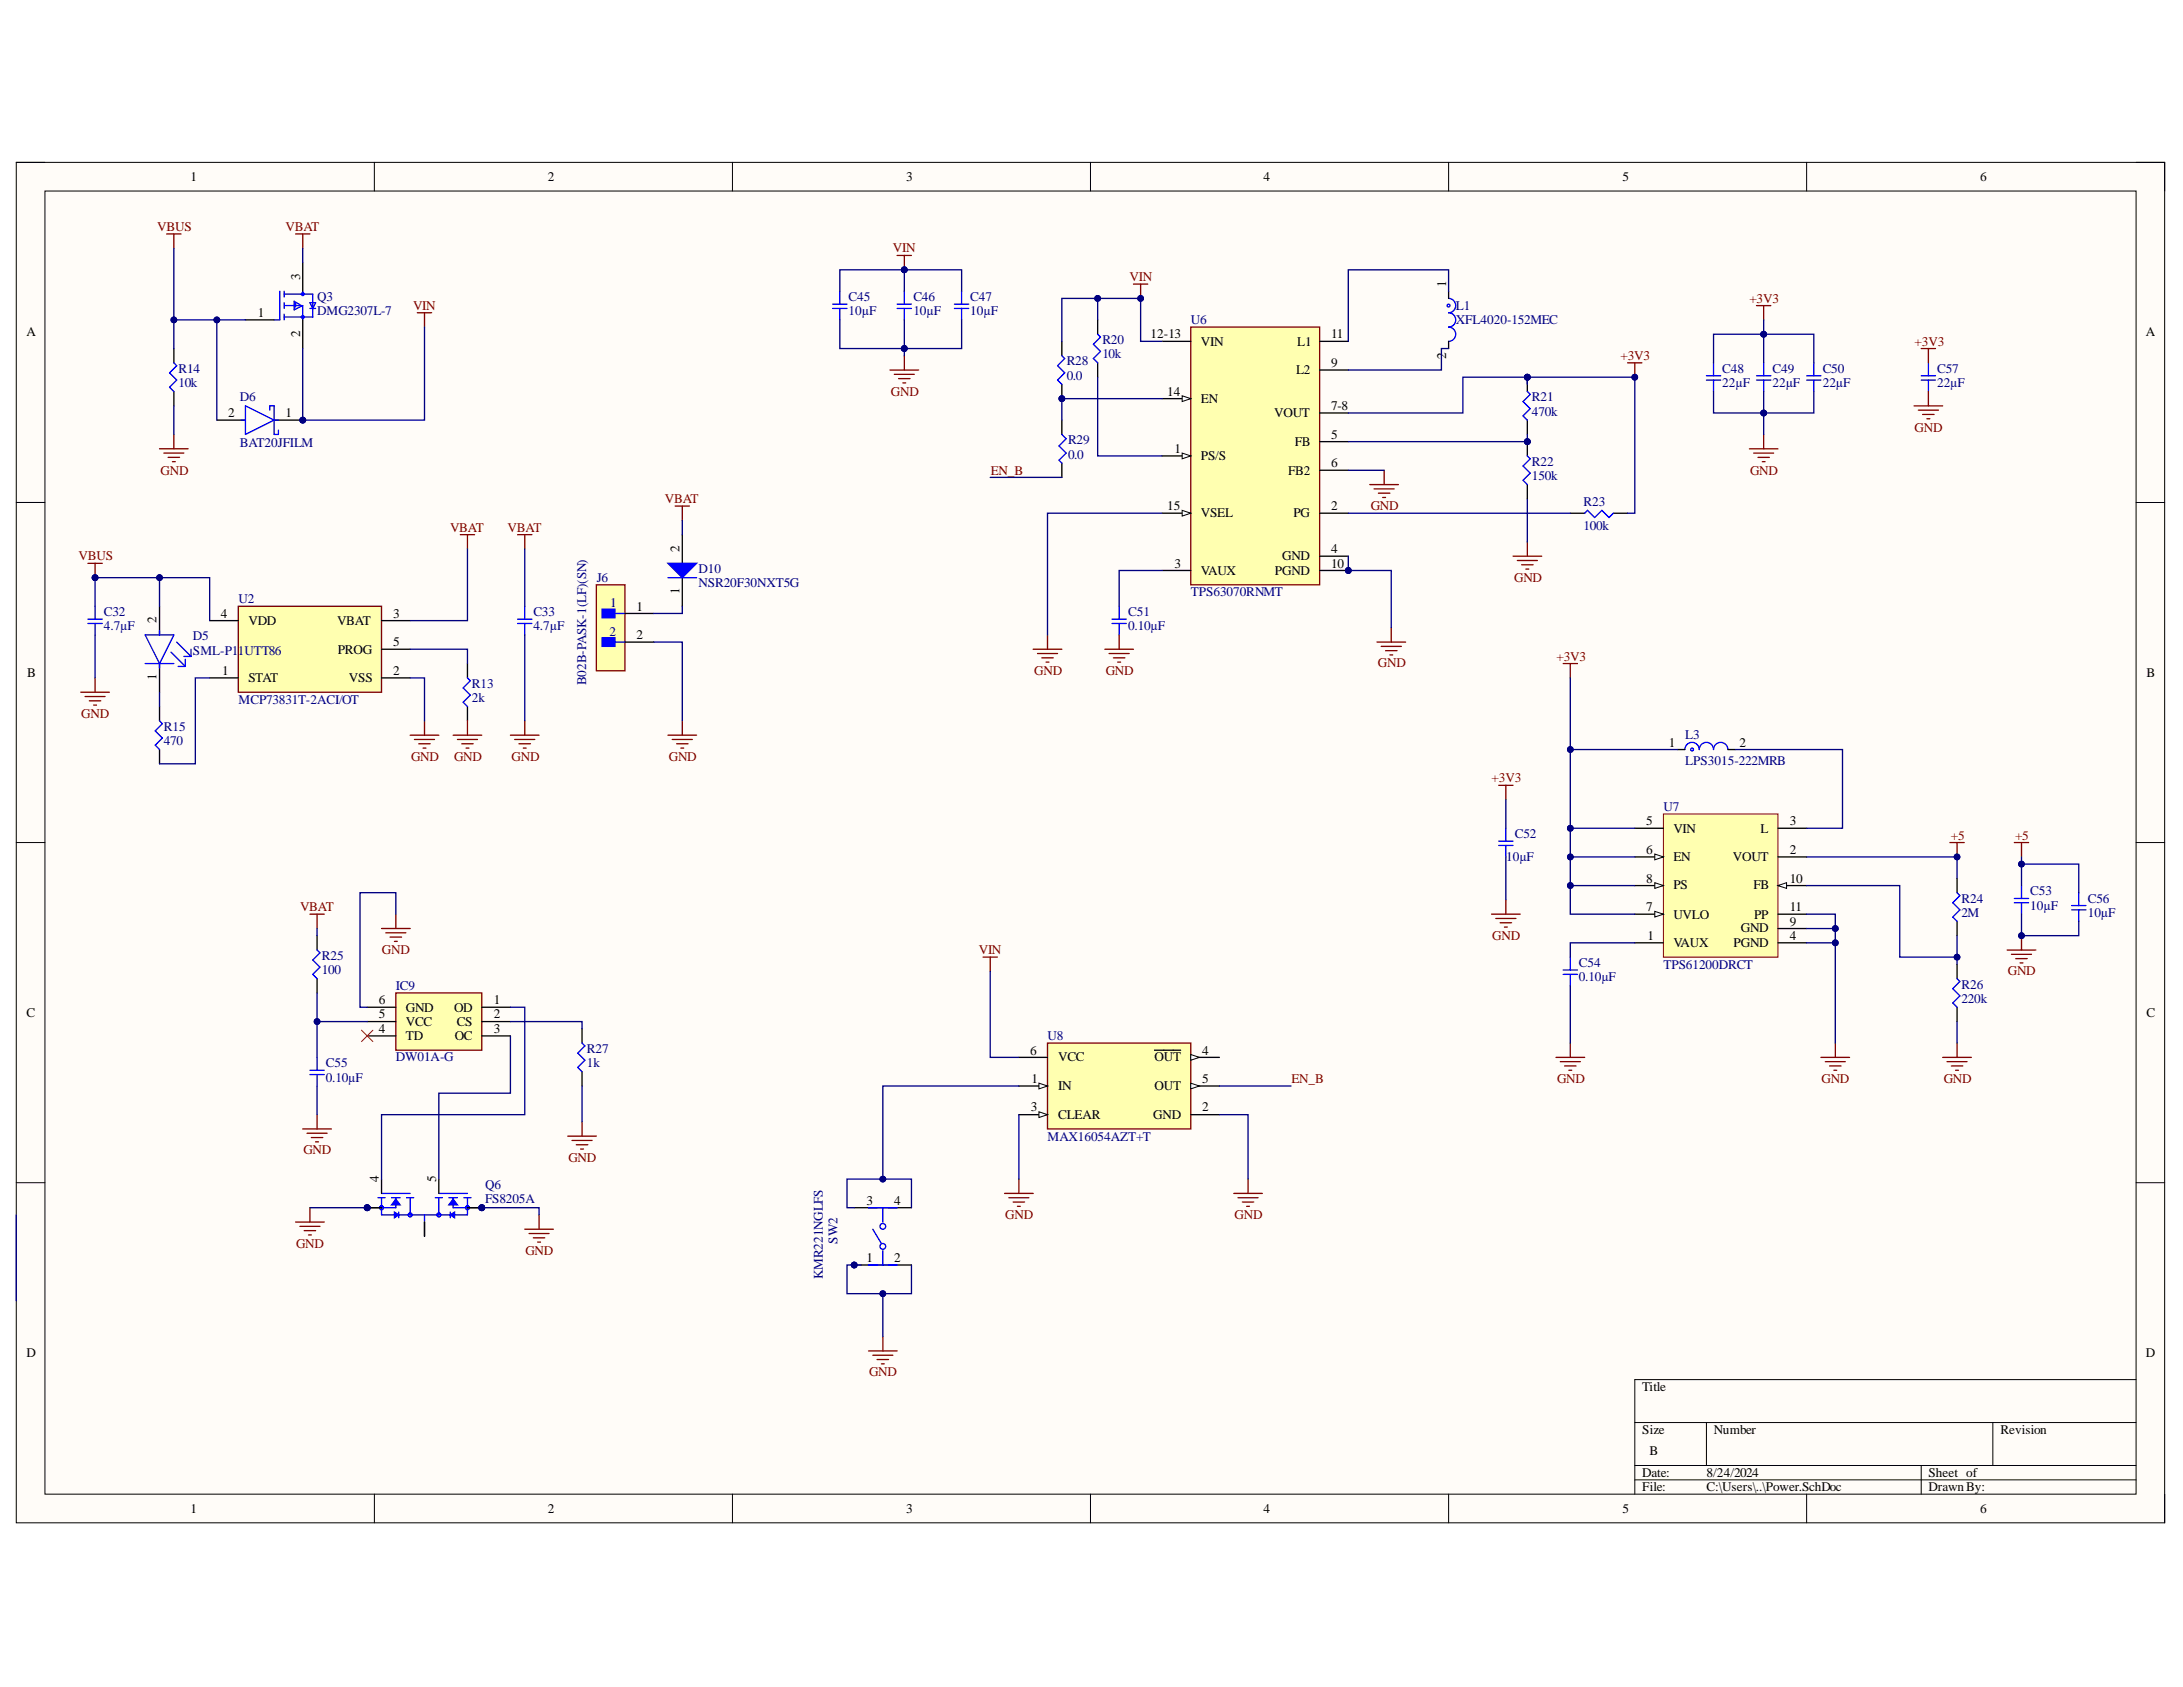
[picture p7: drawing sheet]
<svg xmlns="http://www.w3.org/2000/svg" width="279mm" height="216mm" viewBox="0 0 279 216" stroke-linecap="round" stroke-linejoin="round" font-family="sans-serif">
<defs><g id="words">
<g font-size="1.7">
<text x="24.4" y="23.2">1</text>
<text x="70.1" y="23.2">2</text>
<text x="116" y="23.2">3</text>
<text x="161.7" y="23.2">4</text>
<text x="207.7" y="23.2">5</text>
<text x="253.4" y="23.2">6</text>
<text x="38.4" y="35.8" transform="rotate(-90 38.4 35.8)">3</text>
<text x="33" y="40.6">1</text>
<text x="185.1" y="36.7" transform="rotate(-90 185.1 36.7)">1</text>
<text x="3.4" y="43.1">A</text>
<text x="38.4" y="43.1" transform="rotate(-90 38.4 43.1)">2</text>
<text x="147.3" y="43.3">12-13</text>
<text x="153.7" y="44.2">VIN</text>
<text x="165.9" y="47.9">L2</text>
<text x="166" y="44.2">L1</text>
<text x="170.4" y="43.3">11</text>
<text x="170.4" y="46.9">9</text>
<text x="185.1" y="45.9" transform="rotate(-90 185.1 45.9)">2</text>
<text x="274.7" y="43.1">A</text>
<text x="29.2" y="53.4">2</text>
<text x="36.5" y="53.4">1</text>
<text x="149.4" y="50.7">14</text>
<text x="153.7" y="51.6">EN</text>
<text x="163.1" y="53.4">VOUT</text>
<text x="170.4" y="52.4">7-8</text>
<text x="150.3" y="57.9">1</text>
<text x="153.7" y="58.9">PS/S</text>
<text x="165.7" y="57.1">FB</text>
<text x="170.4" y="56.2">5</text>
<text x="170.4" y="59.8">6</text>
<text x="149.4" y="65.3">15</text>
<text x="164.9" y="60.7">FB2</text>
<text x="170.4" y="65.3">2</text>
<text x="87" y="70.6" transform="rotate(-90 87 70.6)">2</text>
<text x="153.7" y="66.2">VSEL</text>
<text x="164.1" y="71.7">GND</text>
<text x="165.5" y="66.2">PG</text>
<text x="170.4" y="70.8">4</text>
<text x="87" y="76" transform="rotate(-90 87 76)">1</text>
<text x="150.3" y="72.7">3</text>
<text x="153.7" y="73.6">VAUX</text>
<text x="163.2" y="73.6">PGND</text>
<text x="170.4" y="72.7">10</text>
<text x="20" y="79.8" transform="rotate(-90 20 79.8)">2</text>
<text x="28.3" y="79.1">4</text>
<text x="31.8" y="79.9">VDD</text>
<text x="43.1" y="79.9">VBAT</text>
<text x="43.2" y="83.6">PROG</text>
<text x="50.3" y="82.7">5</text>
<text x="50.3" y="79.1">3</text>
<text x="81.5" y="78.1">1</text>
<text x="81.5" y="81.8">2</text>
<text x="3.5" y="86.6">B</text>
<text x="20" y="87" transform="rotate(-90 20 87)">1</text>
<text x="28.4" y="86.3">1</text>
<text x="31.8" y="87.3">STAT</text>
<text x="44.7" y="87.3">VSS</text>
<text x="50.3" y="86.3">2</text>
<text x="274.7" y="86.6">B</text>
<text x="213.6" y="95.6">1</text>
<text x="222.6" y="95.6">2</text>
<text x="210.7" y="105.6">5</text>
<text x="214.2" y="106.6">VIN</text>
<text x="225.3" y="106.6">L</text>
<text x="229.1" y="105.6">3</text>
<text x="210.7" y="109.3">6</text>
<text x="210.7" y="113">8</text>
<text x="214.2" y="110.2">EN</text>
<text x="214.2" y="113.8">PS</text>
<text x="221.8" y="110.2">VOUT</text>
<text x="224.4" y="113.8">FB</text>
<text x="229.1" y="109.3">2</text>
<text x="229.1" y="113">10</text>
<text x="210.7" y="116.6">7</text>
<text x="214.2" y="117.6">UVLO</text>
<text x="222.8" y="119.3">GND</text>
<text x="224.5" y="117.6">PP</text>
<text x="229.1" y="118.5">9</text>
<text x="229.1" y="116.6">11</text>
<text x="210.9" y="120.3">1</text>
<text x="214.2" y="121.2">VAUX</text>
<text x="221.9" y="121.2">PGND</text>
<text x="229.1" y="120.3">4</text>
<text x="3.4" y="130.2">C</text>
<text x="48.5" y="128.5">6</text>
<text x="48.5" y="130.3">5</text>
<text x="51.9" y="129.5">GND</text>
<text x="51.9" y="131.3">VCC</text>
<text x="58.1" y="129.5">OD</text>
<text x="58.4" y="131.3">CS</text>
<text x="63.2" y="128.5">1</text>
<text x="63.2" y="130.3">2</text>
<text x="274.7" y="130.2">C</text>
<text x="48.5" y="132.2">4</text>
<text x="51.9" y="133.1">TD</text>
<text x="58.2" y="133.1">OC</text>
<text x="63.2" y="132.2">3</text>
<text x="131.9" y="135">6</text>
<text x="135.4" y="135.8">VCC</text>
<text x="147.8" y="135.8">OUT</text>
<text x="153.9" y="135">4</text>
<text x="132" y="142.2">3</text>
<text x="132" y="138.6">1</text>
<text x="135.4" y="139.5">IN</text>
<text x="135.4" y="143.2">CLEAR</text>
<text x="147.6" y="143.2">GND</text>
<text x="147.8" y="139.5">OUT</text>
<text x="153.9" y="142.2">2</text>
<text x="153.9" y="138.6">5</text>
<text x="48.5" y="151.3" transform="rotate(-90 48.5 151.3)">4</text>
<text x="55.8" y="151.3" transform="rotate(-90 55.8 151.3)">5</text>
<text x="110.9" y="154.2">3</text>
<text x="114.4" y="154.2">4</text>
<text x="110.9" y="161.5">1</text>
<text x="114.4" y="161.5">2</text>
<text x="3.4" y="173.6">D</text>
<text x="274.7" y="173.6">D</text>
<text x="210.2" y="178">Title</text>
<text x="210.2" y="183.5">Size</text>
<text x="219.3" y="183.5">Number</text>
<text x="256" y="183.5">Revision</text>
<text x="210.2" y="189">Date:</text>
<text x="210.2" y="190.9">File:</text>
<text x="211.1" y="186.2">B</text>
<text x="218.4" y="189">8/24/2024</text>
<text x="218.4" y="190.9">C:\Users\..\Power.SchDoc</text>
<text x="246.8" y="189">Sheet of</text>
<text x="246.8" y="190.9">DrawnBy:</text>
<text x="24.4" y="193.6">1</text>
<text x="70.1" y="193.6">2</text>
<text x="116" y="193.6">3</text>
<text x="161.7" y="193.6">4</text>
<text x="207.7" y="193.6">5</text>
<text x="253.4" y="193.6">6</text>
</g>
<g font-size="1.7" fill="#800000">
<text x="20.1" y="29.5">VBUS</text>
<text x="36.5" y="29.5">VBAT</text>
<text x="114.3" y="32.3">VIN</text>
<text x="144.6" y="35.9">VIN</text>
<text x="52.9" y="39.7">VIN</text>
<text x="223.9" y="38.7">+3V3</text>
<text x="207.4" y="46.1">+3V3</text>
<text x="245" y="44.2">+3V3</text>
<text x="114" y="50.7">GND</text>
<text x="245" y="55.2">GND</text>
<text x="20.6" y="60.7">GND</text>
<text x="85.1" y="64.4">VBAT</text>
<text x="126.8" y="60.7">EN_B</text>
<text x="175.4" y="65.3">GND</text>
<text x="224" y="60.7">GND</text>
<text x="10.1" y="71.7">VBUS</text>
<text x="57.6" y="68.1">VBAT</text>
<text x="65" y="68.1">VBAT</text>
<text x="193.8" y="74.4">GND</text>
<text x="132.4" y="86.3">GND</text>
<text x="141.5" y="86.3">GND</text>
<text x="176.4" y="85.4">GND</text>
<text x="199.2" y="84.6">+3V3</text>
<text x="10.4" y="91.8">GND</text>
<text x="52.6" y="97.3">GND</text>
<text x="58.1" y="97.3">GND</text>
<text x="65.5" y="97.3">GND</text>
<text x="85.6" y="97.3">GND</text>
<text x="190.9" y="100.1">+3V3</text>
<text x="249.7" y="107.5">+5</text>
<text x="257.9" y="107.5">+5</text>
<text x="38.4" y="116.6">VBAT</text>
<text x="48.9" y="122.1">GND</text>
<text x="125.3" y="122.1">VIN</text>
<text x="191" y="120.3">GND</text>
<text x="257" y="124.8">GND</text>
<text x="165.3" y="138.6">EN_B</text>
<text x="199.3" y="138.6">GND</text>
<text x="233.1" y="138.6">GND</text>
<text x="248.8" y="138.6">GND</text>
<text x="38.8" y="147.7">GND</text>
<text x="72.7" y="148.7">GND</text>
<text x="37.9" y="159.7">GND</text>
<text x="67.2" y="160.6">GND</text>
<text x="128.7" y="156">GND</text>
<text x="158" y="156">GND</text>
<text x="111.2" y="176.2">GND</text>
</g>
<g font-size="1.7" fill="#000080">
<text x="40.6" y="38.6">Q3</text>
<text x="40.6" y="40.3">DMG2307L-7</text>
<text x="108.6" y="38.6">C45</text>
<text x="108.6" y="40.3">10µF</text>
<text x="116.9" y="38.6">C46</text>
<text x="116.9" y="40.3">10µF</text>
<text x="124.2" y="38.6">C47</text>
<text x="124.2" y="40.3">10µF</text>
<text x="152.4" y="41.4">U6</text>
<text x="186.3" y="39.7">L1</text>
<text x="186.3" y="41.4">XFL4020-152MEC</text>
<text x="22.8" y="47.7">R14</text>
<text x="136.5" y="46.8">R28</text>
<text x="141.1" y="44.1">R20</text>
<text x="141.1" y="45.8">10k</text>
<text x="220.4" y="47.7">C48</text>
<text x="226.9" y="47.7">C49</text>
<text x="233.3" y="47.7">C50</text>
<text x="247.9" y="47.7">C57</text>
<text x="22.8" y="49.6">10k</text>
<text x="30.7" y="51.3">D6</text>
<text x="136.5" y="48.6">0.0</text>
<text x="196.1" y="51.3">R21</text>
<text x="196.1" y="53.2">470k</text>
<text x="220.4" y="49.6">22µF</text>
<text x="226.9" y="49.6">22µF</text>
<text x="233.3" y="49.6">22µF</text>
<text x="247.9" y="49.6">22µF</text>
<text x="30.7" y="57.3">BAT20JFILM</text>
<text x="136.7" y="56.8">R29</text>
<text x="136.7" y="58.7">0.0</text>
<text x="196.1" y="59.6">R22</text>
<text x="196.1" y="61.5">150k</text>
<text x="202.7" y="64.8">R23</text>
<text x="202.7" y="67.8">100k</text>
<text x="30.5" y="77.2">U2</text>
<text x="76.4" y="74.4">J6</text>
<text x="78.1" y="77.7">1</text>
<text x="89.4" y="73.3">D10</text>
<text x="89.4" y="75.2">NSR20F30NXT5G</text>
<text x="152.4" y="76.3">TPS63070RNMT</text>
<text x="13.3" y="78.8">C32</text>
<text x="13.3" y="80.7">4.7µF</text>
<text x="24.7" y="82">D5</text>
<text x="24.7" y="83.8">SML-P11UTT86</text>
<text x="68.3" y="78.8">C33</text>
<text x="68.3" y="80.7">4.7µF</text>
<text x="78" y="81.4">2</text>
<text x="144.4" y="78.8">C51</text>
<text x="144.4" y="80.7">0.10µF</text>
<text x="60.4" y="88">R13</text>
<text x="60.4" y="89.8">2k</text>
<text x="75" y="87.7" transform="rotate(-90 75 87.7)">B02B-PASK-1(LF)(SN)</text>
<text x="21" y="93.5">R15</text>
<text x="21" y="95.3">470</text>
<text x="30.5" y="90.1">MCP73831T-2ACI/OT</text>
<text x="215.7" y="94.6">L3</text>
<text x="215.7" y="97.9">LPS3015-222MRB</text>
<text x="193.9" y="107.2">C52</text>
<text x="212.9" y="103.8">U7</text>
<text x="192.8" y="110.2">10µF</text>
<text x="251.1" y="115.5">R24</text>
<text x="251.1" y="117.4">2M</text>
<text x="259.9" y="114.6">C53</text>
<text x="259.9" y="116.5">10µF</text>
<text x="267.2" y="115.5">C56</text>
<text x="267.2" y="117.4">10µF</text>
<text x="41.2" y="122.9">R25</text>
<text x="41.2" y="124.7">100</text>
<text x="202.1" y="123.7">C54</text>
<text x="202.1" y="125.6">0.10µF</text>
<text x="212.9" y="124">TPS61200DRCT</text>
<text x="50.7" y="126.7">IC9</text>
<text x="251.1" y="126.5">R26</text>
<text x="251.1" y="128.4">220k</text>
<text x="41.7" y="136.6">C55</text>
<text x="50.7" y="135.8">DW01A-G</text>
<text x="75.1" y="134.7">R27</text>
<text x="75.1" y="136.6">1k</text>
<text x="134.1" y="133.1">U8</text>
<text x="41.7" y="138.4">0.10µF</text>
<text x="134.1" y="146">MAX16054AZT+T</text>
<text x="62.1" y="152.1">Q6</text>
<text x="62.1" y="154">FS8205A</text>
<text x="107.2" y="159.2" transform="rotate(-90 107.2 159.2)">SW2</text>
<text x="105.3" y="163.7" transform="rotate(-90 105.3 163.7)">KMR221NGLFS</text>
</g>
</g></defs>
<path d="M2.1 20.8h275v174.1h-275z" fill-rule="evenodd" fill="#fffcf8"/>
<path d="M2.1 20.8h275v174.1h-275z" fill="none" stroke="#000" stroke-width=".13"/>
<path d="M5.8 24.4h267.6v166.8h-267.6z" fill-rule="evenodd" fill="#fffcf8"/>
<g fill="none" stroke="#000" stroke-width=".13">
<path d="M2.1 20.8h3.7M5.8 24.4h267.6v166.8h-267.6zM47.9 20.8v3.6M93.7 20.8v3.6M139.6 20.8v3.6M185.4 20.8v3.6M231.2 20.8v3.6M273.4 20.8h3.7v3.6M2.1 64.3h3.7M273.4 64.3h3.7M2.1 107.8h3.7M273.4 107.8h3.7"/>
<path d="M2.1 151.4h3.7M273.4 151.4h3.7M273.4 176.6h-64.2v14.6M47.9 191.2v3.7M93.7 191.2v3.7M139.6 191.2v3.7M185.4 191.2v3.7M209.2 182.1h64.2M209.2 187.6h64.2M209.2 189.4h64.2M218.4 182.1v5.5M231.2 191.2v3.7"/>
<path d="M245.9 187.6v3.6M255.1 182.1v5.5M277.1 191.2v3.7"/>
</g>
<path d="M30.5 77.6h18.3v11h-18.3z" fill-rule="evenodd" fill="#ffffb0"/>
<g fill="none" stroke="#800000" stroke-width=".17">
<path d="M30.5 77.6h18.3v11h-18.3zM10.3 88.6h3.7M10.9 89.1h2.5M11.4 89.7h1.5M12 90.2h.3M12.2 86.8v1.8M52.5 94.1h3.7M53 94.6h2.6M53.6 95.2h1.5M54.1 95.7h.4M54.3 92.3v1.8M58 94.1h3.7"/>
<path d="M58.5 94.6h2.6M59.1 95.2h1.5M59.6 95.7h.4M59.8 92.3v1.8"/>
</g>
<g fill="none" stroke="#000" stroke-width=".17">
<path d="M38.7 33.6v3.7M31.4 40.9h3.7M38.7 40.9v3.7M20.4 77.6v3.7M26.8 79.4h3.7M48.8 79.4h3.7M20.4 84.9v3.7M20.4 90.4v1.9M20.4 95.9v1.9M26.8 86.8h3.7M48.8 83.1h3.7M48.8 86.8h3.7"/>
<path d="M59.8 84.9v1.9M59.8 90.4v1.9"/>
</g>
<g fill="none" stroke="#00f" stroke-width=".17">
<path d="M35.8 37.3v3.6h-.7M36.4 37.3v.7M36.4 38.7v.8M36.4 37.6h3.6v3h-3.6M36.5 39.1h1.9M37.8 38.7v.6M38.6 39.1l-1-.5v1.1l1.1-.6v1.8M38.7 37.3v.3M39.7 38.7h.7l-.4 .8zM39.7 39.5h.7M36.4 40.2v.7M11.3 79.8h1.8"/>
<path d="M11.3 79.2h1.8M12.2 77.6v1.6M12.2 79.8v1.5M18.6 81.3h3.7l-1.9 3.6zM18.6 84.9h3.7M20.4 92.3l.4 .3-.9 .9 .9 1-.9 .9 .5 .5M20.4 80.7v.6M20.4 84.9v.6M21.9 83.5l1.8 1.8M22.6 82.2l1.9 1.8M22.8 85.3h.9M23.5 84h1"/>
<path d="M23.7 84.4v.9M24.5 83.1v.9M59.8 86.8l.4 .3-.9 .9 .9 1-.9 .9 .5 .5"/>
<circle cx="38.8" cy="37.6" r=".18"/>
<circle cx="38.8" cy="40.6" r=".18"/>
</g>
<circle cx="38.7" cy="53.8" r=".37" fill="#000080"/>
<circle cx="38.7" cy="53.8" r=".37" fill="none" stroke="#000080" stroke-width=".13"/>
<path d="M27.7 53.8h3.7M35.1 53.8h3.6" fill="none" stroke="#000" stroke-width=".17"/>
<circle cx="38.7" cy="53.8" r=".37" fill="#000080"/>
<circle cx="38.7" cy="53.8" r=".37" fill="none" stroke="#000080" stroke-width=".13"/>
<path d="M22.3 46.4l.3 .4-.9 .9 .9 .9-.9 1 .6 .5M30.9 53.8h.5M31.4 51.9l3.7 1.9-3.7 1.8zM34.5 52.5v-.6h.6v3.7h.5v-.5M35.1 53.8h.5" fill="none" stroke="#00f" stroke-width=".17"/>
<path d="M22.3 44.6v1.8M22.3 50.1v1.8" fill="none" stroke="#000" stroke-width=".17"/>
<path d="M20.4 57.4h3.7M21 58h2.5M21.5 58.5h1.5M22.1 59.1h.3M22.3 55.6v1.8M11.3 72.1h1.8M12.2 72.1v1.8" fill="none" stroke="#800000" stroke-width=".17"/>
<circle cx="12.2" cy="73.9" r=".37" fill="#000080"/>
<circle cx="12.2" cy="73.9" r=".37" fill="none" stroke="#000080" stroke-width=".13"/>
<g fill="none" stroke="#800000" stroke-width=".17">
<path d="M21.3 29.9h1.9M22.3 29.9v1.9M37.8 29.9h1.9M38.7 29.9v1.9M53.4 40h1.8M54.3 40v1.9M58.9 68.4h1.8M59.8 68.4v1.9M66.2 68.4h1.9M67.2 68.4v1.9M65.3 94.1h3.7M65.9 94.6h2.5"/>
<path d="M66.4 95.2h1.5M67 95.7h.3M67.2 92.3v1.8"/>
</g>
<path d="M66.2 79.8h1.9M66.2 79.2h1.9M67.2 77.6v1.6M67.2 79.8v1.5" fill="none" stroke="#00f" stroke-width=".17"/>
<path d="M76.3 74.8h3.7v11h-3.7z" fill-rule="evenodd" fill="#ffffb0"/>
<path d="M76.3 74.8h3.7v11h-3.7z" fill="none" stroke="#800000" stroke-width=".17"/>
<path d="M77.1 78h1.6v1.1h-1.6z" fill-rule="evenodd" fill="#00f"/>
<path d="M77.1 78h1.6v1.1h-1.6zM78.7 78.5h1.3" fill="none" stroke="#00f" stroke-width=".17"/>
<path d="M77.1 81.6h1.6v1.1h-1.6z" fill-rule="evenodd" fill="#00f"/>
<path d="M77.1 81.6h1.6v1.1h-1.6zM78.7 82.2h1.3" fill="none" stroke="#00f" stroke-width=".17"/>
<path d="M80 78.5h3.7M87.3 68.4v3.7M87.3 73.9v3.7M80 82.2h3.7" fill="none" stroke="#000" stroke-width=".17"/>
<path d="M86.4 64.8h1.8M87.3 64.8v1.8M85.5 94.1h3.7M86 94.6h2.6M86.6 95.2h1.5M87.1 95.7h.4M87.3 92.3v1.8" fill="none" stroke="#800000" stroke-width=".17"/>
<path d="M85.5 72.1h3.7l-1.9 1.8z" fill="#00f"/>
<path d="M85.5 72.1h3.7l-1.9 1.8zM85.5 73.9h3.7" fill="none" stroke="#00f" stroke-width=".17"/>
<path d="M212.9 104.2h14.7v18.3h-14.7z" fill-rule="evenodd" fill="#ffffb0"/>
<path d="M212.9 104.2h14.7v18.3h-14.7z" fill="none" stroke="#800000" stroke-width=".13"/>
<path d="M209.2 109.7h3.7M209.2 106h3.7M227.6 109.7h3.6M227.6 106h3.6M209.2 120.7h3.7M227.6 120.7h3.6" fill="none" stroke="#000" stroke-width=".17"/>
<path d="M211.8 109.3l1.1 .4-1.1 .3z" fill="#f8fcff"/>
<path d="M211.8 109.3l1.1 .4-1.1 .3z" fill="none" stroke="#000" stroke-width=".13"/>
<path d="M209.2 117h3.7" fill="none" stroke="#000" stroke-width=".17"/>
<path d="M211.8 116.6l1.1 .4-1.1 .4z" fill="#f8fcff"/>
<path d="M211.8 116.6l1.1 .4-1.1 .4z" fill="none" stroke="#000" stroke-width=".13"/>
<path d="M209.2 113.3h3.7" fill="none" stroke="#000" stroke-width=".17"/>
<path d="M211.8 113l1.1 .3-1.1 .4z" fill="#f8fcff"/>
<path d="M211.8 113l1.1 .3-1.1 .4z" fill="none" stroke="#000" stroke-width=".13"/>
<path d="M227.6 118.8h3.6M227.6 113.3h3.6" fill="none" stroke="#000" stroke-width=".17"/>
<path d="M227.6 113.3l1.1-.3v.7z" fill="#f8fcff"/>
<path d="M227.6 113.3l1.1-.3v.7z" fill="none" stroke="#000" stroke-width=".13"/>
<path d="M227.6 117h3.6M250.5 112.4v1.8M250.5 117.9v1.8M250.5 123.4v1.8M250.5 128.9v1.8" fill="none" stroke="#000" stroke-width=".17"/>
<path d="M250.5 114.2l.3 .4-.9 .9 .9 .9-.9 1 .6 .5M200.1 124.7h1.8M200.1 124.1h1.8M201 122.5v1.6M201 124.7v1.5M250.5 125.2l.3 .4-.9 .9 .9 .9-.9 1 .6 .5" fill="none" stroke="#00f" stroke-width=".17"/>
<g fill="none" stroke="#800000" stroke-width=".17">
<path d="M200.1 84.9h1.8M201 84.9v1.9M249.6 107.8h1.8M250.5 107.8v1.9M199.1 135.3h3.7M199.7 135.9h2.6M200.2 136.4h1.5M200.8 137h.4M201 133.5v1.8M233.1 135.3h3.6M233.6 135.9h2.6M234.2 136.4h1.4"/>
<path d="M234.7 137h.4M234.9 133.5v1.8M248.6 135.3h3.7M249.2 135.9h2.6M249.7 136.4h1.5M250.3 137h.4M250.5 133.5v1.8"/>
</g>
<circle cx="250.5" cy="109.7" r=".37" fill="#000080"/>
<circle cx="250.5" cy="109.7" r=".37" fill="none" stroke="#000080" stroke-width=".13"/>
<path d="M191.8 108.2h1.9M191.8 107.6h1.9M192.7 106v1.6M192.7 108.2v1.5M257.8 115.5h1.8M257.8 115h1.8M258.7 113.3v1.7M258.7 115.5v1.5" fill="none" stroke="#00f" stroke-width=".17"/>
<path d="M190.9 117h3.7M191.5 117.5h2.5M191.8 100.5h1.9M192 118.1h1.5M192.6 118.6h.3M192.7 100.5v1.8M192.7 115.2v1.8M258.7 119.7v1.9M256.9 121.6h3.7M257.4 122.1h2.6M258 122.7h1.5M258.5 123.2h.4" fill="none" stroke="#800000" stroke-width=".17"/>
<circle cx="258.7" cy="119.7" r=".37" fill="#000080"/>
<circle cx="258.7" cy="119.7" r=".37" fill="none" stroke="#000080" stroke-width=".13"/>
<path d="M257.8 107.8h1.8M258.7 107.8v1.9" fill="none" stroke="#800000" stroke-width=".17"/>
<g fill="none" stroke="#00f" stroke-width=".17">
<path d="M215.6 95.9a.92 .92 0 0 1 1-.9 .92 .92 0 0 1 .9 .9 .91 .91 0 0 1 .9-.9 .91 .91 0 0 1 .9 .9 .92 .92 0 0 1 .9-.9 .92 .92 0 0 1 1 .9"/>
<circle cx="216.6" cy="95.9" r=".18"/>
</g>
<path d="M214.7 95.9h.9M221.2 95.9h.9" fill="none" stroke="#000" stroke-width=".17"/>
<circle cx="172.6" cy="73" r=".37" fill="#000080"/>
<circle cx="172.6" cy="73" r=".37" fill="none" stroke="#000080" stroke-width=".13"/>
<path d="M152.4 41.9h16.5v32.9h-16.5z" fill-rule="evenodd" fill="#ffffb0"/>
<path d="M152.4 41.9h16.5v32.9h-16.5z" fill="none" stroke="#800000" stroke-width=".17"/>
<path d="M148.7 43.7h3.7M148.7 51h3.7M168.9 56.5h3.7M168.9 60.2h3.7" fill="none" stroke="#000" stroke-width=".17"/>
<path d="M151.3 50.7l1.1 .3-1.1 .4z" fill="#f8fcff"/>
<path d="M151.3 50.7l1.1 .3-1.1 .4z" fill="none" stroke="#000" stroke-width=".13"/>
<path d="M148.7 58.3h3.7M168.9 43.7h3.7M168.9 47.4h3.7M168.9 65.7h3.7" fill="none" stroke="#000" stroke-width=".17"/>
<path d="M151.3 58l1.1 .3-1.1 .4z" fill="#f8fcff"/>
<path d="M151.3 58l1.1 .3-1.1 .4z" fill="none" stroke="#000" stroke-width=".13"/>
<path d="M168.9 52.9h3.7M148.7 73h3.7M148.7 65.7h3.7" fill="none" stroke="#000" stroke-width=".17"/>
<path d="M151.3 65.3l1.1 .4-1.1 .3z" fill="#f8fcff"/>
<path d="M151.3 65.3l1.1 .4-1.1 .3z" fill="none" stroke="#000" stroke-width=".13"/>
<path d="M168.9 71.2h3.7M168.9 73h3.7" fill="none" stroke="#000" stroke-width=".17"/>
<circle cx="172.6" cy="73" r=".37" fill="#000080"/>
<circle cx="172.6" cy="73" r=".37" fill="none" stroke="#000080" stroke-width=".13"/>
<g fill="none" stroke="#00f" stroke-width=".17">
<path d="M185.4 38.2a.92 .92 0 0 1 .9 .9 .92 .92 0 0 1-.9 .9 .91 .91 0 0 1 .9 .9 .91 .91 0 0 1-.9 1 .91 .91 0 0 1 .9 .9 .91 .91 0 0 1-.9 .9M142.3 79.8h1.9M142.3 79.2h1.9M143.2 77.6v1.6M143.2 79.8v1.5"/>
<circle cx="185.4" cy="39.1" r=".18"/>
</g>
<path d="M185.4 37.3v.9M185.4 43.7v.9" fill="none" stroke="#000" stroke-width=".17"/>
<path d="M145.1 36.4h1.8M146 36.4v1.8M141.4 83.1h3.7M142 83.6h2.5M142.5 84.2h1.5M143.1 84.7h.3M143.2 81.3v1.8M176.2 82.2h3.7M176.8 82.7h2.6M177.3 83.3h1.5M177.9 83.8h.4M178.1 80.3v1.9" fill="none" stroke="#800000" stroke-width=".17"/>
<circle cx="146" cy="38.2" r=".36" fill="#000080"/>
<circle cx="146" cy="38.2" r=".36" fill="none" stroke="#000080" stroke-width=".13"/>
<path d="M114.8 39.5h1.9M114.8 38.9h1.9M115.7 37.3v1.6M115.7 39.5v1.4" fill="none" stroke="#00f" stroke-width=".17"/>
<path d="M114.8 32.7h1.9M115.7 32.7v1.8" fill="none" stroke="#800000" stroke-width=".17"/>
<circle cx="115.7" cy="34.5" r=".37" fill="#000080"/>
<circle cx="115.7" cy="34.5" r=".37" fill="none" stroke="#000080" stroke-width=".13"/>
<path d="M106.6 39.5h1.8M106.6 38.9h1.8M107.5 37.3v1.6M107.5 39.5v1.4M122.2 39.5h1.8M122.2 38.9h1.8M123.1 37.3v1.6M123.1 39.5v1.4M140.5 42.8l.4 .3-1 1 1 .9-1 .9 .6 .5M202.8 65.7l.4-.4 .9 .9 .9-.9 .9 .9 .6-.5" fill="none" stroke="#00f" stroke-width=".17"/>
<path d="M113.9 47.4h3.7M114.5 47.9h2.5M115 48.5h1.5M115.6 49h.3M115.7 45.5v1.9" fill="none" stroke="#800000" stroke-width=".17"/>
<path d="M140.5 40.9v1.9M140.5 46.4v1.9M201 65.7h1.8M206.5 65.7h1.8" fill="none" stroke="#000" stroke-width=".17"/>
<circle cx="195.5" cy="48.3" r=".37" fill="#000080"/>
<circle cx="195.5" cy="48.3" r=".37" fill="none" stroke="#000080" stroke-width=".13"/>
<path d="M195.5 48.3v1.8" fill="none" stroke="#000" stroke-width=".17"/>
<circle cx="195.5" cy="48.3" r=".37" fill="#000080"/>
<circle cx="195.5" cy="48.3" r=".37" fill="none" stroke="#000080" stroke-width=".13"/>
<path d="M195.5 53.8v1.8" fill="none" stroke="#000" stroke-width=".17"/>
<path d="M195.5 50.1l.4 .4-1 .9 1 .9-1 .9 .6 .6" fill="none" stroke="#00f" stroke-width=".17"/>
<circle cx="195.5" cy="56.5" r=".37" fill="#000080"/>
<circle cx="195.5" cy="56.5" r=".37" fill="none" stroke="#000080" stroke-width=".13"/>
<path d="M195.5 56.5v1.8" fill="none" stroke="#000" stroke-width=".17"/>
<circle cx="195.5" cy="56.5" r=".37" fill="#000080"/>
<circle cx="195.5" cy="56.5" r=".37" fill="none" stroke="#000080" stroke-width=".13"/>
<path d="M195.5 62v1.9" fill="none" stroke="#000" stroke-width=".17"/>
<path d="M195.5 58.3l.4 .4-1 .9 1 .9-1 1 .6 .5M224.8 48.6h1.9M224.8 48.1h1.9M225.7 46.4v1.7M225.7 48.6v1.5" fill="none" stroke="#00f" stroke-width=".17"/>
<path d="M208.3 46.4h1.8M209.2 46.4v1.9M175.3 62h3.7M175.9 62.6h2.5M176.4 63.1h1.5M177 63.7h.3M177.2 60.2v1.8M193.7 71.2h3.6M194.2 71.7h2.6M194.8 72.3h1.4M195.3 72.8h.4M195.5 69.4v1.8" fill="none" stroke="#800000" stroke-width=".17"/>
<circle cx="209.2" cy="48.3" r=".37" fill="#000080"/>
<circle cx="209.2" cy="48.3" r=".37" fill="none" stroke="#000080" stroke-width=".13"/>
<path d="M224.8 39.1h1.9M225.7 39.1v1.8M223.9 57.4h3.7M224.5 58h2.5M225 58.5h1.5M225.6 59.1h.3M225.7 55.6v1.8M132.2 83.1h3.7M132.8 83.6h2.6M133.3 84.2h1.5M133.9 84.7h.4M134.1 81.3v1.8" fill="none" stroke="#800000" stroke-width=".17"/>
<path d="M218.4 48.6h1.8M218.4 48.1h1.8M219.3 46.4v1.7M219.3 48.6v1.5M231.2 48.6h1.9M231.2 48.1h1.9M232.1 46.4v1.7M232.1 48.6v1.5" fill="none" stroke="#00f" stroke-width=".17"/>
<path d="M50.7 127.1h11v7.3h-11z" fill-rule="evenodd" fill="#ffffb0"/>
<path d="M50.7 127.1h11v7.3h-11z" fill="none" stroke="#800000" stroke-width=".17"/>
<path d="M47 128.9h3.7M47 130.7h3.7M47 132.6h3.7M61.7 128.9h3.6M61.7 130.7h3.6M61.7 132.6h3.6" fill="none" stroke="#000" stroke-width=".17"/>
<circle cx="61.7" cy="154.6" r=".37" fill="#000080"/>
<circle cx="61.7" cy="154.6" r=".37" fill="none" stroke="#000080" stroke-width=".13"/>
<circle cx="61.7" cy="154.6" r=".37" fill="#000080"/>
<circle cx="61.7" cy="154.6" r=".37" fill="none" stroke="#000080" stroke-width=".13"/>
<circle cx="47" cy="154.6" r=".37" fill="#000080"/>
<circle cx="47" cy="154.6" r=".37" fill="none" stroke="#000080" stroke-width=".13"/>
<circle cx="47" cy="154.6" r=".37" fill="#000080"/>
<circle cx="47" cy="154.6" r=".37" fill="none" stroke="#000080" stroke-width=".13"/>
<g fill="none" stroke="#00f" stroke-width=".17">
<path d="M48.4 153.3h.9M48.8 152.7h3.7M48.8 153.3v2.2h11v-2.2M50.1 153.3h1.1M50.7 153.3v1.3h-1.9M51 155.1v.7M52 153.3h1M52.5 153.3v2.2M54.3 155.5v.9M55.7 153.3h.9M56.2 152.7h3.6M56.2 153.3v2.2"/>
<path d="M57.4 153.3h1.1M57.6 155.1v.7M58 153.3v1.3h1.8M59.4 153.3h.9"/>
</g>
<path d="M50.5 155.1l.5 .4-.5 .3z" fill="#00f"/>
<path d="M50.5 155.1l.5 .4-.5 .3z" fill="none" stroke="#00f" stroke-width=".17"/>
<path d="M50.7 153.5l.5 .7h-1.1z" fill="#00f"/>
<path d="M50.7 153.5l.5 .7h-1.1z" fill="none" stroke="#00f" stroke-width=".17"/>
<path d="M58 153.5l.5 .7h-1.1z" fill="#00f"/>
<path d="M58 153.5l.5 .7h-1.1z" fill="none" stroke="#00f" stroke-width=".17"/>
<path d="M57.6 155.5l.6-.4v.7z" fill="#00f"/>
<path d="M57.6 155.5l.6-.4v.7z" fill="none" stroke="#00f" stroke-width=".17"/>
<g fill="none" stroke="#00f" stroke-width=".13">
<circle cx="48.8" cy="154.6" r=".26"/>
<circle cx="52.5" cy="155.5" r=".26"/>
<circle cx="56.2" cy="155.5" r=".26"/>
<circle cx="59.8" cy="154.6" r=".26"/>
</g>
<path d="M48.8 150.9v1.8M56.2 150.9v1.8M59.8 154.6h1.9" fill="none" stroke="#000" stroke-width=".17"/>
<circle cx="61.7" cy="154.6" r=".37" fill="#000080"/>
<circle cx="61.7" cy="154.6" r=".37" fill="none" stroke="#000080" stroke-width=".13"/>
<path d="M59.8 154.6h1.9" fill="none" stroke="#000" stroke-width=".17"/>
<circle cx="61.7" cy="154.6" r=".37" fill="#000080"/>
<circle cx="61.7" cy="154.6" r=".37" fill="none" stroke="#000080" stroke-width=".13"/>
<path d="M47 154.6h1.8M54.3 156.4v1.8" fill="none" stroke="#000" stroke-width=".17"/>
<circle cx="47" cy="154.6" r=".37" fill="#000080"/>
<circle cx="47" cy="154.6" r=".37" fill="none" stroke="#000080" stroke-width=".13"/>
<path d="M47 154.6h1.8" fill="none" stroke="#000" stroke-width=".17"/>
<circle cx="47" cy="154.6" r=".37" fill="#000080"/>
<circle cx="47" cy="154.6" r=".37" fill="none" stroke="#000080" stroke-width=".13"/>
<path d="M40.6 119.7v1.9M40.6 125.2v1.9M74.5 131.7v1.8M74.5 137.2v1.8" fill="none" stroke="#000" stroke-width=".17"/>
<path d="M39.7 137.5h1.8M39.7 137h1.8M40.6 121.6l.4 .3-1 1 1 .9-1 .9 .6 .5M40.6 135.3v1.7M40.6 137.5v1.5M74.5 133.5l.4 .4-1 .9 1 .9-1 .9 .6 .6" fill="none" stroke="#00f" stroke-width=".17"/>
<g fill="none" stroke="#800000" stroke-width=".17">
<path d="M39.7 117h1.8M40.6 117v1.8M48.8 118.8h3.7M49.4 119.4h2.5M49.9 119.9h1.5M50.7 117v1.8M50.5 120.5h.3M37.8 156.4h3.7M38.4 156.9h2.6M38.7 144.5h3.7M38.9 157.5h1.5M39.3 145h2.6"/>
<path d="M39.5 158h.3M39.7 154.6v1.8M39.8 145.6h1.5M40.4 146.1h.4M40.6 142.7v1.8M67.2 157.3h3.6M67.7 157.9h2.6M68.3 158.4h1.4M68.8 159h.4M69 155.5v1.8M72.7 145.4h3.6M73.2 146h2.6"/>
<path d="M73.8 146.5h1.4M74.3 147.1h.4M74.5 143.6v1.8"/>
</g>
<path d="M46.3 131.8l1.4 1.5M47.7 131.8l-1.4 1.5" fill="none" stroke="#f00" stroke-width=".13"/>
<path d="M134.1 133.5h18.3v11h-18.3z" fill-rule="evenodd" fill="#ffffb0"/>
<path d="M134.1 133.5h18.3v11h-18.3z" fill="none" stroke="#800000" stroke-width=".17"/>
<path d="M130.4 139h3.7" fill="none" stroke="#000" stroke-width=".17"/>
<path d="M133 138.6l1.1 .4-1.1 .4z" fill="#f8fcff"/>
<path d="M133 138.6l1.1 .4-1.1 .4z" fill="none" stroke="#000" stroke-width=".13"/>
<path d="M130.4 142.7h3.7M152.4 142.7h3.7" fill="none" stroke="#000" stroke-width=".17"/>
<path d="M133 142.3l1.1 .4-1.1 .3z" fill="#f8fcff"/>
<path d="M133 142.3l1.1 .4-1.1 .3z" fill="none" stroke="#000" stroke-width=".13"/>
<path d="M152.4 135.3h3.7" fill="none" stroke="#000" stroke-width=".17"/>
<path d="M152.4 135l1.1 .3-1.1 .4z" fill="#f8fcff"/>
<path d="M152.4 135l1.1 .3-1.1 .4z" fill="none" stroke="#000" stroke-width=".13"/>
<path d="M147.8 134.4h3.3M152.4 139h3.7" fill="none" stroke="#000" stroke-width=".17"/>
<path d="M152.4 138.6l1.1 .4-1.1 .4z" fill="#f8fcff"/>
<path d="M152.4 138.6l1.1 .4-1.1 .4z" fill="none" stroke="#000" stroke-width=".13"/>
<path d="M130.4 135.3h3.7" fill="none" stroke="#000" stroke-width=".17"/>
<circle cx="109.3" cy="161.9" r=".37" fill="#000080"/>
<circle cx="109.3" cy="161.9" r=".37" fill="none" stroke="#000080" stroke-width=".13"/>
<path d="M109.3 161.9h3.7" fill="none" stroke="#000" stroke-width=".17"/>
<circle cx="109.3" cy="161.9" r=".37" fill="#000080"/>
<circle cx="109.3" cy="161.9" r=".37" fill="none" stroke="#000080" stroke-width=".13"/>
<path d="M135.9 53.8v1.8M135.9 59.3v1.8M109.3 154.6h7.4M113 161.9h3.7" fill="none" stroke="#000" stroke-width=".17"/>
<g fill="none" stroke="#00f" stroke-width=".17">
<path d="M135.9 55.6l.6 .5-1 1 1 .9-1 .9 .4 .4M111.2 154.6h3.6M111.7 157.3l1.1 1.8M113 154.6v1.8M111.2 161.9h3.6M113 160.1v1.8"/>
<circle cx="113" cy="156.9" r=".37"/>
<circle cx="113" cy="159.5" r=".37"/>
</g>
<g fill="none" stroke="#800000" stroke-width=".17">
<path d="M125.8 122.5h1.9M126.7 122.5v1.8M128.6 152.7h3.6M129.1 153.3h2.6M129.7 153.8h1.4M130.2 154.4h.4M130.4 150.9v1.8M157.9 152.7h3.7M158.5 153.3h2.5M159 153.8h1.5M159.6 154.4h.3M159.7 150.9v1.8"/>
<path d="M111.2 172.9h3.6M111.7 173.4h2.6M112.3 174h1.4M112.8 174.5h.4M113 171.1v1.8"/>
</g>
<circle cx="135.9" cy="51" r=".37" fill="#000080"/>
<circle cx="135.9" cy="51" r=".37" fill="none" stroke="#000080" stroke-width=".13"/>
<path d="M135.9 43.7v1.8M135.9 49.2v1.8" fill="none" stroke="#000" stroke-width=".17"/>
<circle cx="135.9" cy="51" r=".37" fill="#000080"/>
<circle cx="135.9" cy="51" r=".37" fill="none" stroke="#000080" stroke-width=".13"/>
<path d="M135.9 45.5l.4 .4-.9 .9 .9 .9-.9 .9 .5 .6M265.1 116.4h1.9M265.1 115.9h1.9M266.1 114.2v1.7M266.1 116.4v1.5" fill="none" stroke="#00f" stroke-width=".17"/>
<path d="M31.4 40.9h-3.7v12.9M12.2 81.3v5.5M20.4 88.6v1.8M26.8 86.8h-1.8v11h-4.6M52.5 83.1h7.3v1.8M52.5 86.8h1.8v5.5" fill="none" stroke="#000080" stroke-width=".17"/>
<circle cx="27.8" cy="40.9" r=".37" fill="#000080"/>
<circle cx="27.8" cy="40.9" r=".37" fill="none" stroke="#000080" stroke-width=".13"/>
<path d="M22.3 31.8v9.1h5.4" fill="none" stroke="#000080" stroke-width=".17"/>
<circle cx="27.8" cy="40.9" r=".37" fill="#000080"/>
<circle cx="27.8" cy="40.9" r=".37" fill="none" stroke="#000080" stroke-width=".13"/>
<circle cx="22.2" cy="40.9" r=".37" fill="#000080"/>
<circle cx="22.2" cy="40.9" r=".37" fill="none" stroke="#000080" stroke-width=".13"/>
<path d="M22.3 40.9v3.7" fill="none" stroke="#000080" stroke-width=".17"/>
<circle cx="22.2" cy="40.9" r=".37" fill="#000080"/>
<circle cx="22.2" cy="40.9" r=".37" fill="none" stroke="#000080" stroke-width=".13"/>
<path d="M38.7 31.8v1.8M22.3 51.9v3.7M54.3 41.9v11.9h-15.6v-9.2M59.8 70.3v9.1h-7.3M67.2 70.3v7.3M67.2 81.3v11" fill="none" stroke="#000080" stroke-width=".17"/>
<circle cx="38.7" cy="53.8" r=".37" fill="#000080"/>
<circle cx="38.7" cy="53.8" r=".37" fill="none" stroke="#000080" stroke-width=".13"/>
<path d="M20.4 73.9v3.7M2.1 155.5v11" fill="none" stroke="#000080" stroke-width=".17"/>
<circle cx="20.4" cy="73.9" r=".37" fill="#000080"/>
<circle cx="20.4" cy="73.9" r=".37" fill="none" stroke="#000080" stroke-width=".13"/>
<path d="M12.2 73.9v3.7M87.3 77.6v.9h-3.6M83.7 82.2h3.6v10.1" fill="none" stroke="#000080" stroke-width=".17"/>
<circle cx="12.2" cy="73.9" r=".37" fill="#000080"/>
<circle cx="12.2" cy="73.9" r=".37" fill="none" stroke="#000080" stroke-width=".13"/>
<path d="M12.2 73.9h14.6v5.5" fill="none" stroke="#000080" stroke-width=".17"/>
<circle cx="12.2" cy="73.9" r=".37" fill="#000080"/>
<circle cx="12.2" cy="73.9" r=".37" fill="none" stroke="#000080" stroke-width=".13"/>
<circle cx="20.4" cy="73.9" r=".37" fill="#000080"/>
<circle cx="20.4" cy="73.9" r=".37" fill="none" stroke="#000080" stroke-width=".13"/>
<path d="M87.3 66.6v1.8M201 86.8v19.2h8.2" fill="none" stroke="#000080" stroke-width=".17"/>
<circle cx="201" cy="106" r=".37" fill="#000080"/>
<circle cx="201" cy="106" r=".37" fill="none" stroke="#000080" stroke-width=".13"/>
<circle cx="201" cy="95.9" r=".37" fill="#000080"/>
<circle cx="201" cy="95.9" r=".37" fill="none" stroke="#000080" stroke-width=".13"/>
<path d="M201 106v3.7h8.2M201 126.2v7.3M209.2 120.7h-8.2v1.8" fill="none" stroke="#000080" stroke-width=".17"/>
<circle cx="201" cy="109.7" r=".37" fill="#000080"/>
<circle cx="201" cy="109.7" r=".37" fill="none" stroke="#000080" stroke-width=".13"/>
<circle cx="201" cy="106" r=".37" fill="#000080"/>
<circle cx="201" cy="106" r=".37" fill="none" stroke="#000080" stroke-width=".13"/>
<path d="M201 109.7v3.6h8.2" fill="none" stroke="#000080" stroke-width=".17"/>
<circle cx="201" cy="113.3" r=".37" fill="#000080"/>
<circle cx="201" cy="113.3" r=".37" fill="none" stroke="#000080" stroke-width=".13"/>
<circle cx="201" cy="109.7" r=".37" fill="#000080"/>
<circle cx="201" cy="109.7" r=".37" fill="none" stroke="#000080" stroke-width=".13"/>
<path d="M201 113.3v3.7h8.2" fill="none" stroke="#000080" stroke-width=".17"/>
<circle cx="201" cy="113.3" r=".37" fill="#000080"/>
<circle cx="201" cy="113.3" r=".37" fill="none" stroke="#000080" stroke-width=".13"/>
<path d="M231.2 120.7h3.7" fill="none" stroke="#000080" stroke-width=".17"/>
<circle cx="234.9" cy="120.7" r=".37" fill="#000080"/>
<circle cx="234.9" cy="120.7" r=".37" fill="none" stroke="#000080" stroke-width=".13"/>
<path d="M231.2 117h3.7v1.8" fill="none" stroke="#000080" stroke-width=".17"/>
<circle cx="234.9" cy="118.8" r=".37" fill="#000080"/>
<circle cx="234.9" cy="118.8" r=".37" fill="none" stroke="#000080" stroke-width=".13"/>
<path d="M231.2 113.3h11.9v9.2h7.4v.9M250.5 130.7v2.8" fill="none" stroke="#000080" stroke-width=".17"/>
<circle cx="250.5" cy="122.5" r=".37" fill="#000080"/>
<circle cx="250.5" cy="122.5" r=".37" fill="none" stroke="#000080" stroke-width=".13"/>
<path d="M250.5 119.7v2.8" fill="none" stroke="#000080" stroke-width=".17"/>
<circle cx="250.5" cy="122.5" r=".37" fill="#000080"/>
<circle cx="250.5" cy="122.5" r=".37" fill="none" stroke="#000080" stroke-width=".13"/>
<path d="M231.2 109.7h19.3v2.7" fill="none" stroke="#000080" stroke-width=".17"/>
<circle cx="250.5" cy="109.7" r=".37" fill="#000080"/>
<circle cx="250.5" cy="109.7" r=".37" fill="none" stroke="#000080" stroke-width=".13"/>
<path d="M192.7 102.3v3.7M192.7 109.7v5.5M231.2 118.8h3.7v14.7" fill="none" stroke="#000080" stroke-width=".17"/>
<circle cx="234.9" cy="118.8" r=".37" fill="#000080"/>
<circle cx="234.9" cy="118.8" r=".37" fill="none" stroke="#000080" stroke-width=".13"/>
<circle cx="234.9" cy="120.7" r=".37" fill="#000080"/>
<circle cx="234.9" cy="120.7" r=".37" fill="none" stroke="#000080" stroke-width=".13"/>
<path d="M258.7 109.7v3.6" fill="none" stroke="#000080" stroke-width=".17"/>
<circle cx="258.7" cy="110.6" r=".37" fill="#000080"/>
<circle cx="258.7" cy="110.6" r=".37" fill="none" stroke="#000080" stroke-width=".13"/>
<path d="M201 95.9h13.7" fill="none" stroke="#000080" stroke-width=".17"/>
<circle cx="201" cy="95.9" r=".37" fill="#000080"/>
<circle cx="201" cy="95.9" r=".37" fill="none" stroke="#000080" stroke-width=".13"/>
<path d="M185.4 37.3v-2.8h-12.8v9.2M185.4 44.6h-.9v2.8h-11.9M172.6 71.2v1.8h5.5v7.3M222.1 95.9h13.7v10.1h-4.6" fill="none" stroke="#000080" stroke-width=".17"/>
<circle cx="172.6" cy="73" r=".37" fill="#000080"/>
<circle cx="172.6" cy="73" r=".37" fill="none" stroke="#000080" stroke-width=".13"/>
<path d="M107.5 37.3v-2.8h8.2v2.8M148.7 73h-5.5v4.6" fill="none" stroke="#000080" stroke-width=".17"/>
<circle cx="115.7" cy="34.5" r=".37" fill="#000080"/>
<circle cx="115.7" cy="34.5" r=".37" fill="none" stroke="#000080" stroke-width=".13"/>
<path d="M115.7 34.5h7.4v2.8" fill="none" stroke="#000080" stroke-width=".17"/>
<circle cx="115.7" cy="34.5" r=".37" fill="#000080"/>
<circle cx="115.7" cy="34.5" r=".37" fill="none" stroke="#000080" stroke-width=".13"/>
<path d="M107.5 40.9v3.7h15.6v-3.7" fill="none" stroke="#000080" stroke-width=".17"/>
<circle cx="115.7" cy="44.6" r=".37" fill="#000080"/>
<circle cx="115.7" cy="44.6" r=".37" fill="none" stroke="#000080" stroke-width=".13"/>
<path d="M115.7 40.9v3.7" fill="none" stroke="#000080" stroke-width=".17"/>
<circle cx="115.7" cy="44.6" r=".37" fill="#000080"/>
<circle cx="115.7" cy="44.6" r=".37" fill="none" stroke="#000080" stroke-width=".13"/>
<path d="M115.7 44.6v.9" fill="none" stroke="#000080" stroke-width=".17"/>
<circle cx="115.7" cy="44.6" r=".37" fill="#000080"/>
<circle cx="115.7" cy="44.6" r=".37" fill="none" stroke="#000080" stroke-width=".13"/>
<path d="M140.5 40.9v-2.7h5.5v5.5h2.7" fill="none" stroke="#000080" stroke-width=".17"/>
<circle cx="140.5" cy="38.2" r=".37" fill="#000080"/>
<circle cx="140.5" cy="38.2" r=".37" fill="none" stroke="#000080" stroke-width=".13"/>
<circle cx="146" cy="38.2" r=".36" fill="#000080"/>
<circle cx="146" cy="38.2" r=".36" fill="none" stroke="#000080" stroke-width=".13"/>
<path d="M195.5 55.6v.9h-22.9M172.6 65.7h28.4M172.6 60.2h4.6M195.5 63.9v5.5" fill="none" stroke="#000080" stroke-width=".17"/>
<circle cx="195.5" cy="56.5" r=".37" fill="#000080"/>
<circle cx="195.5" cy="56.5" r=".37" fill="none" stroke="#000080" stroke-width=".13"/>
<path d="M195.5 49.2v-.9h-8.3v4.6h-14.6" fill="none" stroke="#000080" stroke-width=".17"/>
<circle cx="195.5" cy="48.3" r=".37" fill="#000080"/>
<circle cx="195.5" cy="48.3" r=".37" fill="none" stroke="#000080" stroke-width=".13"/>
<path d="M195.5 48.3h13.7v17.4h-.9" fill="none" stroke="#000080" stroke-width=".17"/>
<circle cx="195.5" cy="48.3" r=".37" fill="#000080"/>
<circle cx="195.5" cy="48.3" r=".37" fill="none" stroke="#000080" stroke-width=".13"/>
<circle cx="209.2" cy="48.3" r=".37" fill="#000080"/>
<circle cx="209.2" cy="48.3" r=".37" fill="none" stroke="#000080" stroke-width=".13"/>
<path d="M225.7 40.9v5.5" fill="none" stroke="#000080" stroke-width=".17"/>
<circle cx="225.7" cy="42.8" r=".37" fill="#000080"/>
<circle cx="225.7" cy="42.8" r=".37" fill="none" stroke="#000080" stroke-width=".13"/>
<path d="M225.7 50.1v5.5" fill="none" stroke="#000080" stroke-width=".17"/>
<circle cx="225.7" cy="52.9" r=".37" fill="#000080"/>
<circle cx="225.7" cy="52.9" r=".37" fill="none" stroke="#000080" stroke-width=".13"/>
<path d="M225.7 42.8h-6.4v3.6" fill="none" stroke="#000080" stroke-width=".17"/>
<circle cx="225.7" cy="42.8" r=".37" fill="#000080"/>
<circle cx="225.7" cy="42.8" r=".37" fill="none" stroke="#000080" stroke-width=".13"/>
<path d="M225.7 42.8h6.4v3.6" fill="none" stroke="#000080" stroke-width=".17"/>
<circle cx="225.7" cy="42.8" r=".37" fill="#000080"/>
<circle cx="225.7" cy="42.8" r=".37" fill="none" stroke="#000080" stroke-width=".13"/>
<path d="M232.1 50.1v2.8h-6.4" fill="none" stroke="#000080" stroke-width=".17"/>
<circle cx="225.7" cy="52.9" r=".37" fill="#000080"/>
<circle cx="225.7" cy="52.9" r=".37" fill="none" stroke="#000080" stroke-width=".13"/>
<path d="M219.3 50.1v2.8h6.4" fill="none" stroke="#000080" stroke-width=".17"/>
<circle cx="225.7" cy="52.9" r=".37" fill="#000080"/>
<circle cx="225.7" cy="52.9" r=".37" fill="none" stroke="#000080" stroke-width=".13"/>
<path d="M140.5 48.3v10h8.2M148.7 65.7h-14.6v15.6M40.6 118.8v.9M40.6 127.1v3.6h6.4" fill="none" stroke="#000080" stroke-width=".17"/>
<circle cx="40.6" cy="130.7" r=".37" fill="#000080"/>
<circle cx="40.6" cy="130.7" r=".37" fill="none" stroke="#000080" stroke-width=".13"/>
<path d="M40.6 130.7v4.6" fill="none" stroke="#000080" stroke-width=".17"/>
<circle cx="40.6" cy="130.7" r=".37" fill="#000080"/>
<circle cx="40.6" cy="130.7" r=".37" fill="none" stroke="#000080" stroke-width=".13"/>
<path d="M40.6 139v3.7M65.3 130.7h9.2v1M74.5 139v4.6M39.7 154.6h7.3" fill="none" stroke="#000080" stroke-width=".17"/>
<circle cx="47" cy="154.6" r=".37" fill="#000080"/>
<circle cx="47" cy="154.6" r=".37" fill="none" stroke="#000080" stroke-width=".13"/>
<path d="M61.7 154.6h7.3v.9" fill="none" stroke="#000080" stroke-width=".17"/>
<circle cx="61.7" cy="154.6" r=".37" fill="#000080"/>
<circle cx="61.7" cy="154.6" r=".37" fill="none" stroke="#000080" stroke-width=".13"/>
<path d="M50.7 117v-2.8h-4.6v14.7h.9M65.3 128.9h1.9v13.8h-18.4v8.2M65.3 132.6v7.3h-9.1v11M130.4 139h-17.4v11.9" fill="none" stroke="#000080" stroke-width=".17"/>
<circle cx="113" cy="150.9" r=".37" fill="#000080"/>
<circle cx="113" cy="150.9" r=".37" fill="none" stroke="#000080" stroke-width=".13"/>
<path d="M113 165.6v5.5" fill="none" stroke="#000080" stroke-width=".17"/>
<circle cx="113" cy="165.6" r=".37" fill="#000080"/>
<circle cx="113" cy="165.6" r=".37" fill="none" stroke="#000080" stroke-width=".13"/>
<path d="M109.3 154.6h-.9v-3.7h8.3v3.7" fill="none" stroke="#000080" stroke-width=".17"/>
<circle cx="113" cy="150.9" r=".37" fill="#000080"/>
<circle cx="113" cy="150.9" r=".37" fill="none" stroke="#000080" stroke-width=".13"/>
<path d="M110.2 161.9h-1.8v3.7h8.3v-3.7" fill="none" stroke="#000080" stroke-width=".17"/>
<circle cx="109.3" cy="161.9" r=".37" fill="#000080"/>
<circle cx="109.3" cy="161.9" r=".37" fill="none" stroke="#000080" stroke-width=".13"/>
<circle cx="113" cy="165.6" r=".37" fill="#000080"/>
<circle cx="113" cy="165.6" r=".37" fill="none" stroke="#000080" stroke-width=".13"/>
<path d="M140.5 38.2h-4.6v5.5M126.7 124.3v11h3.7M156.1 139h9.1M130.4 142.7v8.2M156.1 142.7h3.6v8.2" fill="none" stroke="#000080" stroke-width=".17"/>
<circle cx="140.5" cy="38.2" r=".37" fill="#000080"/>
<circle cx="140.5" cy="38.2" r=".37" fill="none" stroke="#000080" stroke-width=".13"/>
<path d="M126.7 61.1h9.2M258.7 110.6h7.4v3.6" fill="none" stroke="#000080" stroke-width=".17"/>
<circle cx="258.7" cy="110.6" r=".37" fill="#000080"/>
<circle cx="258.7" cy="110.6" r=".37" fill="none" stroke="#000080" stroke-width=".13"/>
<path d="M258.7 117v2.7h7.4v-1.8" fill="none" stroke="#000080" stroke-width=".17"/>
<circle cx="258.7" cy="119.7" r=".37" fill="#000080"/>
<circle cx="258.7" cy="119.7" r=".37" fill="none" stroke="#000080" stroke-width=".13"/>
<path d="M245.9 48.6h1.8M245.9 48.1h1.8M246.8 46.4v1.7M246.8 48.6v1.5" fill="none" stroke="#00f" stroke-width=".17"/>
<path d="M245 51.9h3.6M245.5 52.5h2.6M245.9 44.6h1.8M246.1 53h1.4M246.6 53.6h.4M246.8 44.6v1.8M246.8 50.1v1.8" fill="none" stroke="#800000" stroke-width=".17"/>
<path d="M148.7 51h-12.8v2.8" fill="none" stroke="#000080" stroke-width=".17"/>
<circle cx="135.9" cy="51" r=".37" fill="#000080"/>
<circle cx="135.9" cy="51" r=".37" fill="none" stroke="#000080" stroke-width=".13"/>
<use href="#words"/>
</svg>
